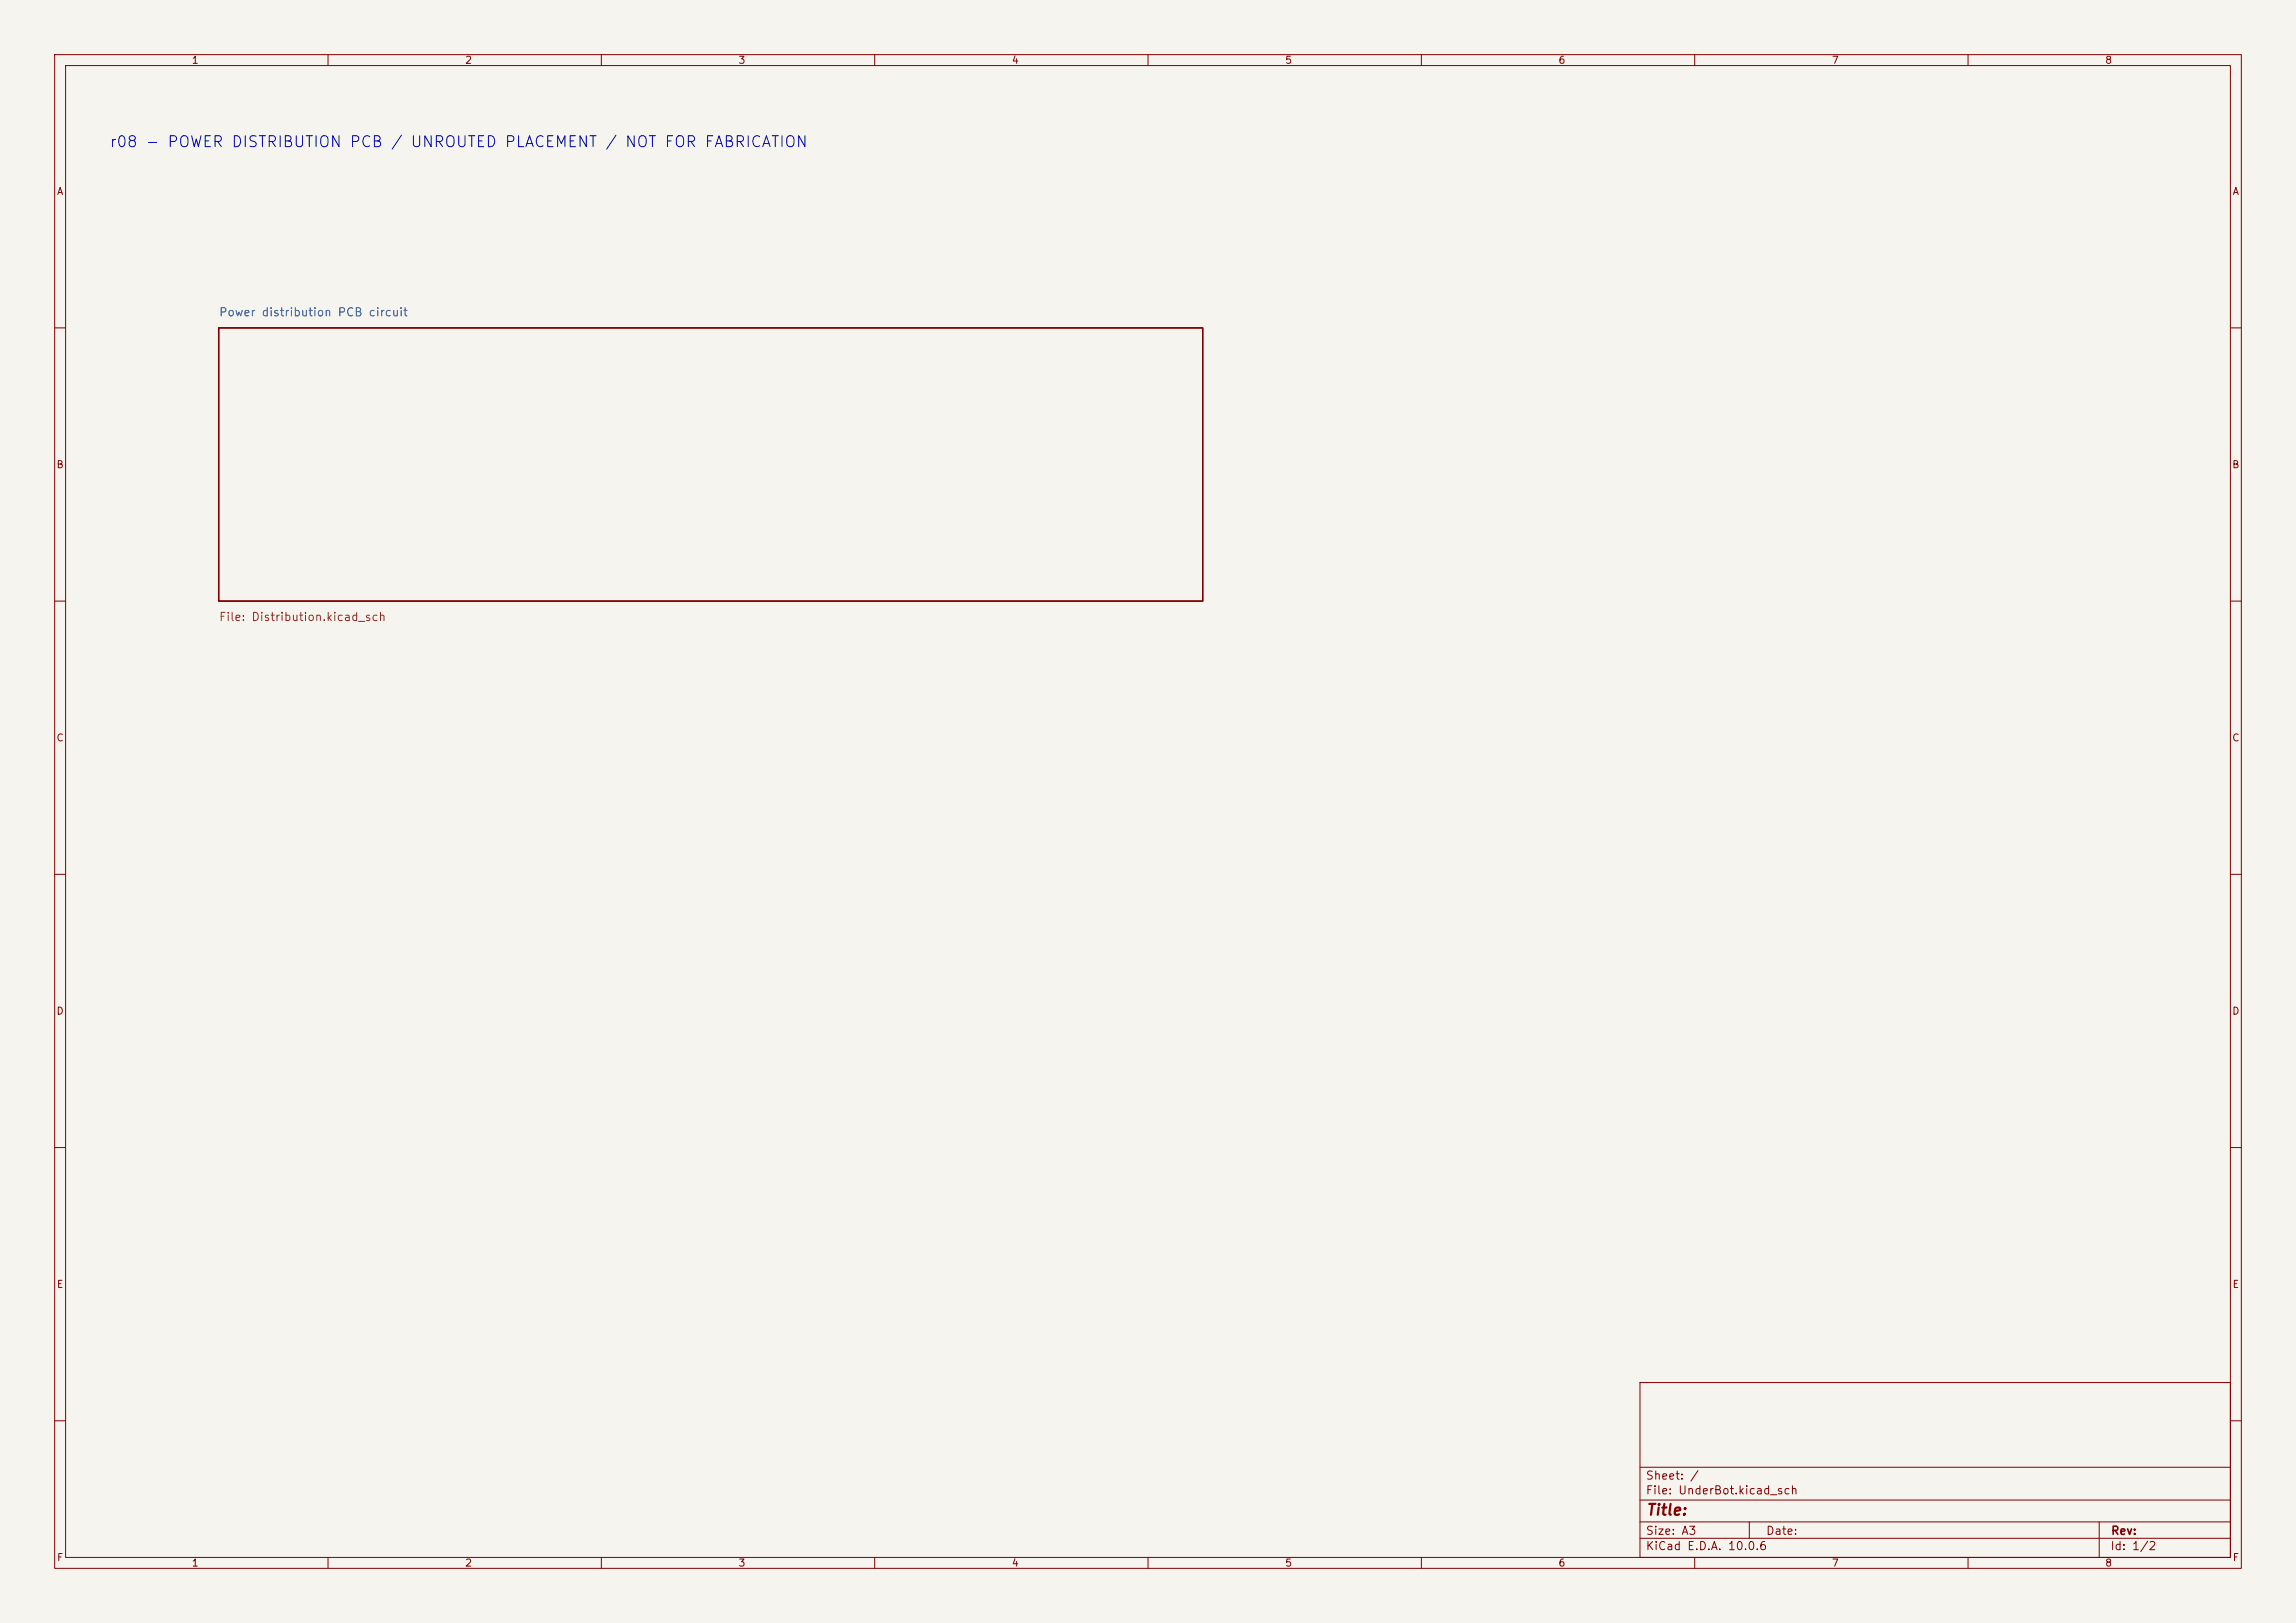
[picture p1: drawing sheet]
<svg xmlns="http://www.w3.org/2000/svg" width="420mm" height="297mm" viewBox="0 0 420 297" stroke-linecap="round" stroke-linejoin="round" font-family="sans-serif">
<defs><g id="words">
<text font-size="2" fill="#0000c2" x="19.9" y="27.4">r08 - POWER DISTRIBUTION PCB / UNROUTED PLACEMENT / NOT FOR FABRICATION</text>
<text font-size="2" fill="#840000" x="301" y="277.8">Title:</text>
<text font-size="1.5" fill="#006464" x="40" y="58.3">Power distribution PCB circuit</text>
<text font-size="1.5" fill="#725600" x="40" y="114">File: Distribution.kicad_sch</text>
<g font-size="1.5" fill="#840000">
<text x="300.9" y="273.8">File: UnderBot.kicad_sch</text>
<text x="300.9" y="271.1">Sheet: /</text>
<text x="300.9" y="281.2">Size: A3</text>
<text x="322.9" y="281.2">Date:</text>
<text x="386" y="281.2">Rev:</text>
<text x="300.9" y="284">KiCad E.D.A. 10.0.6</text>
<text x="385.9" y="284">Id: 1/2</text>
</g>
<g font-size="1.3" fill="#840000">
<text x="35" y="12">1</text>
<text x="85" y="12">2</text>
<text x="135" y="12">3</text>
<text x="185" y="12">4</text>
<text x="235" y="12">5</text>
<text x="285" y="12">6</text>
<text x="335" y="12">7</text>
<text x="385" y="12">8</text>
<text x="10.3" y="36">A</text>
<text x="408.3" y="36">A</text>
<text x="10.2" y="86">B</text>
<text x="408.2" y="86">B</text>
<text x="10.2" y="136">C</text>
<text x="408.2" y="136">C</text>
<text x="10.2" y="186">D</text>
<text x="408.2" y="186">D</text>
<text x="10.3" y="236">E</text>
<text x="408.3" y="236">E</text>
<text x="10.3" y="286">F</text>
<text x="35" y="287">1</text>
<text x="85" y="287">2</text>
<text x="135" y="287">3</text>
<text x="185" y="287">4</text>
<text x="235" y="287">5</text>
<text x="285" y="287">6</text>
<text x="335" y="287">7</text>
<text x="385" y="287">8</text>
<text x="408.3" y="286">F</text>
</g>
</g></defs>
<path d="M0 0h420v297h-420z" fill="#f5f4ef" stroke="#f5f4ef" stroke-width=".18"/>
<g fill="none" stroke="#840000" stroke-width=".18">
<path d="M10 10h400v277h-400zM12 12h396v273h-396zM60 10v2M110 10v2M160 10v2M210 10v2M260 10v2M310 10v2M360 10v2M10 60h2M408 60h2M10 110h2"/>
<path d="M408 110h2M10 160h2M408 160h2M10 210h2M408 210h2M300 253h108v32h-108zM10 260h2M300 278.5h108M300 274.5h108M300 268.5h108M320 278.5v3M384 278.5v6.5"/>
<path d="M408 260h2M60 285v2M110 285v2M160 285v2M210 285v2M260 285v2M300 281.5h108M310 285v2M360 285v2"/>
</g>
<path d="M40 60h180v50h-180z" fill="none" stroke="#840000" stroke-width=".25"/>
<use href="#words"/>
</svg>
